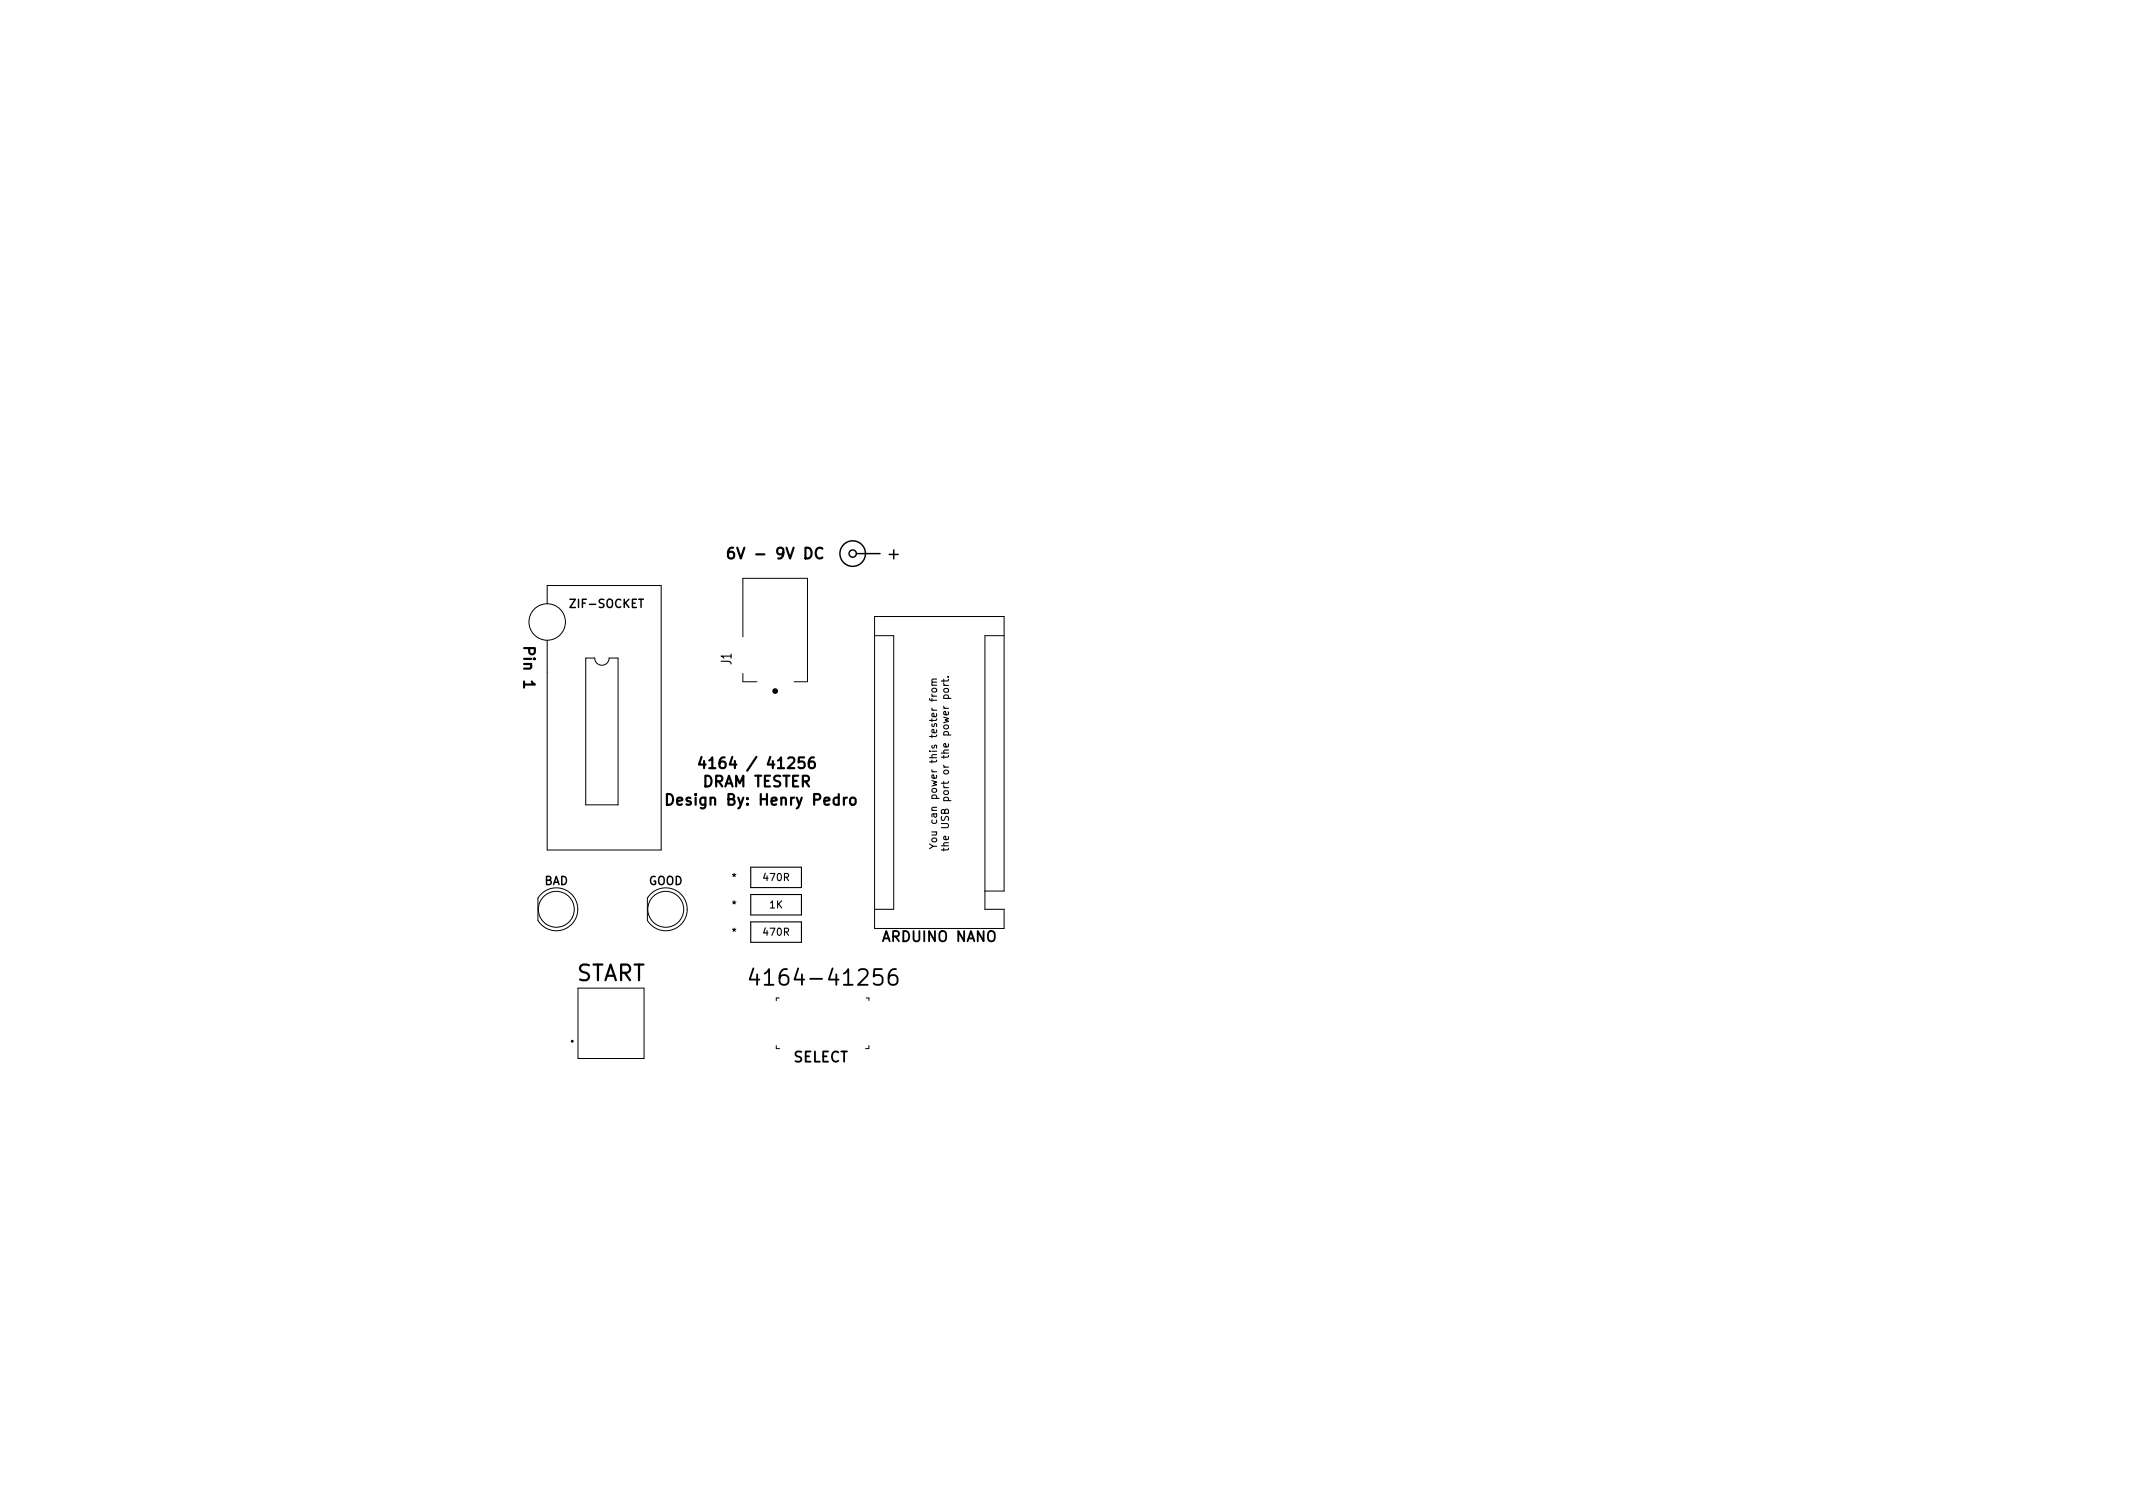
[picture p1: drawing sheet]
<svg xmlns="http://www.w3.org/2000/svg" width="297mm" height="210mm" viewBox="0 0 297 210" stroke-linecap="round" stroke-linejoin="round" font-family="sans-serif">
<defs><g id="words">
<g font-size="3">
<text x="80" y="136.6">START</text>
<text x="106.6" y="137.2">4164-41256</text>
</g>
<text font-size="2.3" x="123.8" y="77.9">+</text>
<g font-size="2.1">
<text x="102.7" y="77.8">6V - 9V DC</text>
<text x="72.9" y="90.5" transform="rotate(90 72.9 90.5)">Pin 1</text>
<text x="99.3" y="107">4164 / 41256</text>
<text x="93.7" y="112.1">Design By: Henry Pedro</text>
<text x="97.9" y="109.6">DRAM TESTER</text>
</g>
<g font-size="2">
<text x="123" y="131.1">ARDUINO NANO</text>
<text x="110.4" y="147.9">SELECT</text>
</g>
<text font-size="1.9" x="101.9" y="92.5" transform="rotate(-90 101.9 92.5)">J1</text>
<g font-size="1.6">
<text x="79.7" y="84.6">ZIF-SOCKET</text>
<text x="75.7" y="123.2">BAD</text>
<text x="90.3" y="123.2">GOOD</text>
</g>
<g font-size="1.4">
<text x="130.5" y="116.5" transform="rotate(-90 130.5 116.5)">You can power this tester from</text>
<text x="132.1" y="116.7" transform="rotate(-90 132.1 116.7)">the USB port or the power port.</text>
<text x="102" y="122.7">*</text>
<text x="106.4" y="122.7">470R</text>
<text x="102" y="126.5">*</text>
<text x="102" y="130.3">*</text>
<text x="106.4" y="130.3">470R</text>
<text x="107.2" y="126.5">1K</text>
</g>
</g></defs>
<g fill="none" stroke="#000" stroke-width=".14">
<path d="M76.2 84.1v-2.6h15.9v36.9h-15.9v-29.3M81.6 91.6h1.2a1 1 0 0 0 1 1 1 1 0 0 0 1-1h1.3v20.5h-4.5zM103.4 93.8v1.1h2M103.4 88.7v-8.2h9.1v14.4h-1.9M121.8 88.5h2.7v38.1h-2.7M139.8 88.5h-2.6v38.1h2.6v2.7h-18v-43.5h18v38.3h-2.6M75.4 124.5a2.99 2.99 0 0 1 4.4 .2 2.99 2.99 0 0 1-.6 4.3 2.99 2.99 0 0 1-4.3-.8v-3.1zM80.5 137.6h9.2v9.8h-9.2zM90.6 124.5a2.99 2.99 0 0 1 4.4 .2 2.99 2.99 0 0 1-.5 4.3 2.99 2.99 0 0 1-4.4-.8v-3.1zM108.5 139h-.4v.3M120.6 139h.4v.3M108.1 145.6v.4h.5"/>
<path d="M120.5 146h.5M121 145.6v.4"/>
<circle cx="76.2" cy="86.6" r="2.54"/>
<circle cx="77.5" cy="126.6" r="2.5"/>
<circle cx="92.7" cy="126.6" r="2.5"/>
</g>
<g fill="none" stroke="#000" stroke-width=".2">
<path d="M119.4 77.1h3.2"/>
<circle cx="118.7" cy="77.1" r="1.78"/>
<circle cx="118.7" cy="77.1" r=".51"/>
<circle cx="79.7" cy="145" r=".1"/>
</g>
<path d="M102.1 76.3a.59 .59 0 0 0-.7 .6v.6l.1 .2 .5 .1 .2-.2v-.5l-.1-.2-.4-.1-.3 .3M114.5 76.4a.6 .6 0 0 0-.7 0 .6 .6 0 0 0-.2 .7 .56 .56 0 0 0 .3 .6 .56 .56 0 0 0 .6-.1M92.9 110.6a.79 .79 0 0 1 .8 .4 .79 .79 0 0 1-.3 1l-.5 .1zM97.7 105.4l-.4 1.1h1M98.1 106v1M113.3 105.5a.59 .59 0 0 0-.7 .6v.6l.2 .2 .4 .1 .2-.2 .1-.5-.2-.2-.4-.1-.3 .3M118.4 111.2a.41 .41 0 0 1 .4-.1 .41 .41 0 0 1 .4 .2v.5a.41 .41 0 0 1-.4 .3 .41 .41 0 0 1-.4-.3z" fill="none" stroke="#000" stroke-width=".3"/>
<g fill="none" stroke="#000" stroke-width=".15">
<path d="M129.8 95.4h.6M130.4 95h-.6v.3l.1 .1M130.4 94.6h-.6v.2l.1 .2M131.4 95.2l.2 .2M131.4 95.4h.7M131.4 94.6v.4M132 94.2h.1M132.1 94.6l-.2 .2h-.8M129.4 117.5l.6 .3-.6 .4M129.9 116.7h.4l.1 .2v.2l-.2 .1h-.3l-.1-.2zM130 117.8h.4M131.1 117.8h1"/>
<path d="M131.4 118.1v.4M132.1 118.1l-.2 .2h-.8M132.1 117.3l-.6 .1-.1 .2 .1 .2M104.5 120.7h7.1v2.9h-7.1zM104.5 124.6h7.1v2.8h-7.1zM104.5 128.4h7.1v2.8h-7.1z"/>
</g>
<circle cx="107.9" cy="96.2" r=".2" fill="none" stroke="#000" stroke-width=".4"/>
<path d="M104.9 134.8l-.5 1.6h1.3M105.4 135.7v1.4M124.8 134.9a.87 .87 0 0 0-1.1 1v.8l.3 .3 .6 .1 .3-.2 .1-.2v-.5l-.2-.3-.6-.1-.4 .2-.1 .2" fill="none" stroke="#000" stroke-width=".25"/>
<use href="#words"/>
</svg>
